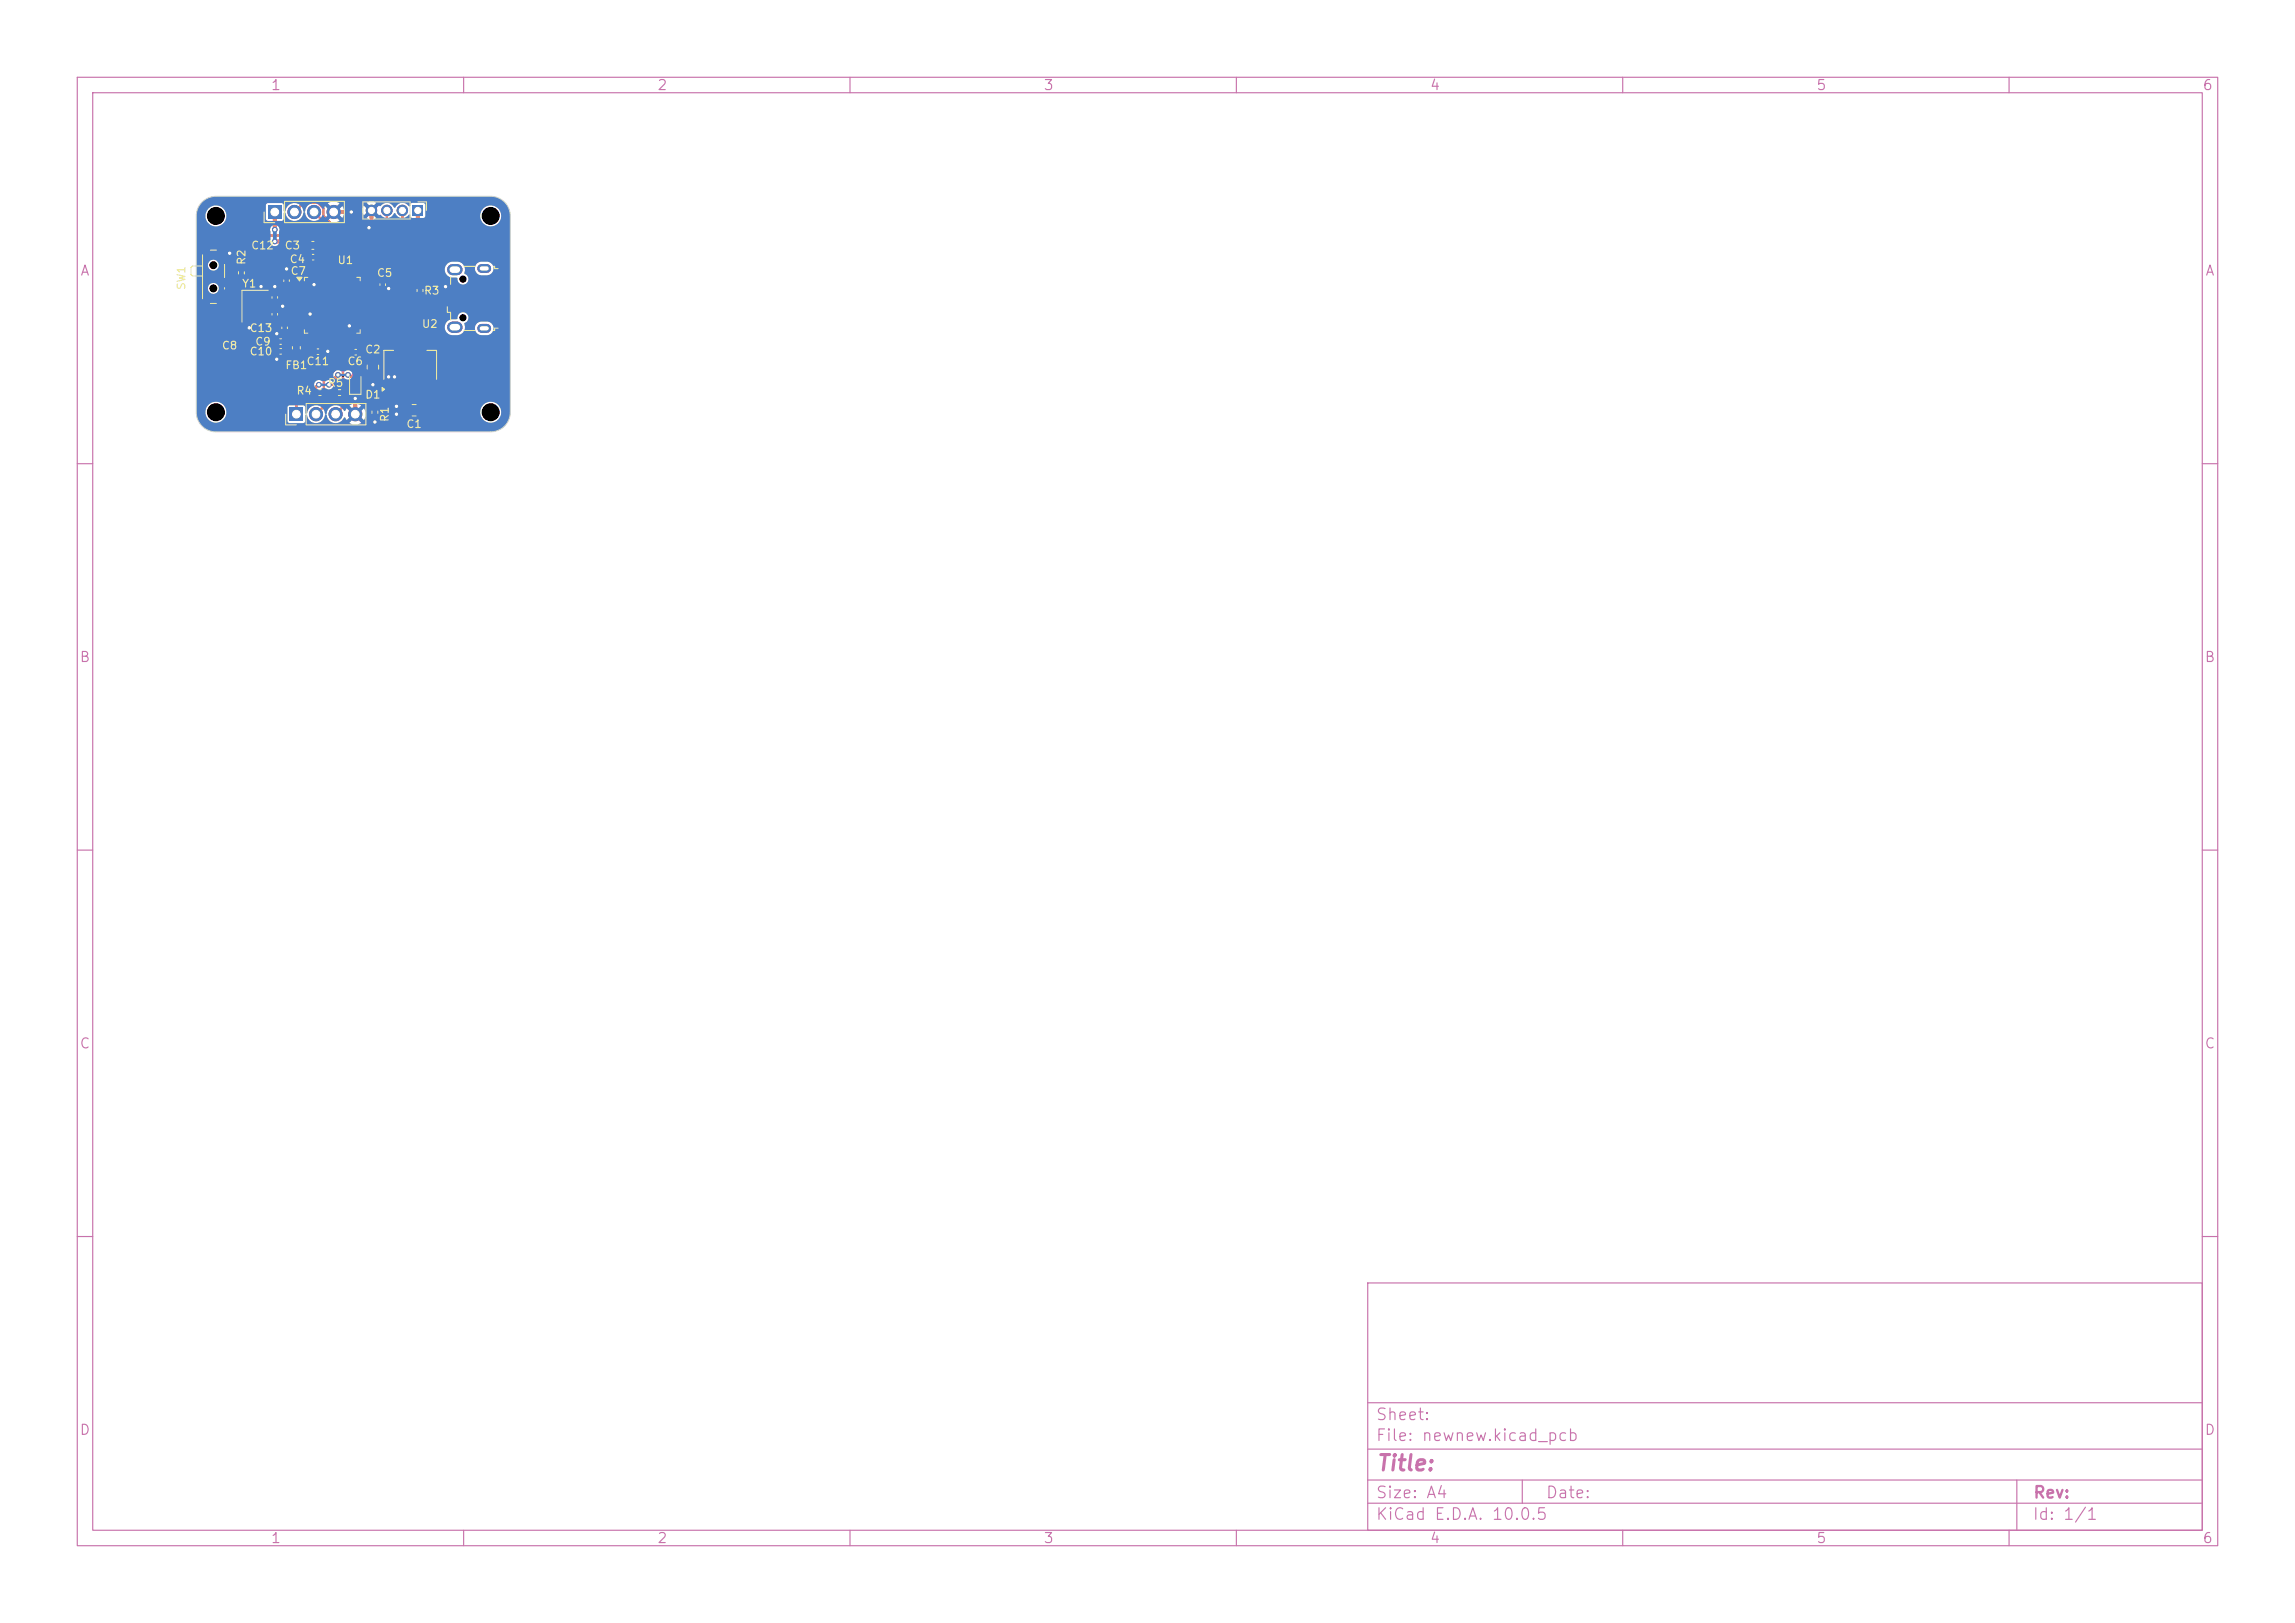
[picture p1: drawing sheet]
<svg xmlns="http://www.w3.org/2000/svg" width="297mm" height="210mm" viewBox="0 0 297 210" stroke-linecap="round" stroke-linejoin="round" font-family="sans-serif">
<defs><g id="words">
<text font-size="2" fill="#c872ab" x="178" y="190.8">Title:</text>
<g font-size="1.5" fill="#c872ab">
<text x="178" y="184.1">Sheet:</text>
<text x="178" y="186.8">File: newnew.kicad_pcb</text>
<text x="178" y="197">KiCad E.D.A. 10.0.5</text>
<text x="178" y="194.2">Size: A4</text>
<text x="200" y="194.2">Date:</text>
<text x="263" y="197">Id: 1/1</text>
<text x="263" y="194.2">Rev:</text>
</g>
<g font-size="1.3" fill="#c872ab">
<text x="35" y="12">1</text>
<text x="85" y="12">2</text>
<text x="135" y="12">3</text>
<text x="185" y="12">4</text>
<text x="235" y="12">5</text>
<text x="285" y="12">6</text>
<text x="10.3" y="36">A</text>
<text x="285.3" y="36">A</text>
<text x="10.2" y="86">B</text>
<text x="285.2" y="86">B</text>
<text x="10.2" y="136">C</text>
<text x="285.2" y="136">C</text>
<text x="10.2" y="186">D</text>
<text x="285.2" y="186">D</text>
<text x="35" y="200">1</text>
<text x="85" y="200">2</text>
<text x="135" y="200">3</text>
<text x="185" y="200">4</text>
<text x="235" y="200">5</text>
<text x="285" y="200">6</text>
</g>
<g font-size="1" fill="#f2eda1">
<text x="32" y="34.4" transform="rotate(-90 32 34.4)">R2</text>
<text x="32.4" y="32.5">C12</text>
<text x="36.8" y="32.5">C3</text>
<text x="37.4" y="34.3">C4</text>
<text x="37.5" y="35.8">C7</text>
<text x="43.6" y="34.4">U1</text>
<text x="24.2" y="37.6" transform="rotate(-90 24.2 37.6)">SW1</text>
<text x="31.3" y="37.4">Y1</text>
<text x="48.7" y="36.1">C5</text>
<text x="54.8" y="38.3">R3</text>
<text x="28.6" y="45.5">C8</text>
<text x="32.2" y="46.2">C10</text>
<text x="32.2" y="43.2">C13</text>
<text x="33" y="45">C9</text>
<text x="39.6" y="47.5">C11</text>
<text x="44.9" y="47.5">C6</text>
<text x="47.2" y="46">C2</text>
<text x="54.5" y="42.7">U2</text>
<text x="36.8" y="48">FB1</text>
<text x="38.3" y="51.3">R4</text>
<text x="42.4" y="50.3">R5</text>
<text x="47.2" y="51.8">D1</text>
<text x="50.5" y="54.7" transform="rotate(-90 50.5 54.7)">R1</text>
<text x="52.5" y="55.6">C1</text>
</g>
</g></defs>
<g fill="none" stroke="#c872ab" stroke-width=".15">
<path d="M10 10h277v190h-277zM12 12h273v186h-273zM60 10v2M110 10v2M160 10v2M210 10v2M260 10v2M10 60h2M285 60h2M10 110h2M285 110h2M10 160h2"/>
<path d="M177 166h108v32h-108zM285 160h2M60 198v2M110 198v2M160 198v2M177 194.5h108M177 191.5h108M177 187.5h108M177 181.5h108M197 191.5v3M210 198v2M260 198v2"/>
<path d="M261 191.5v6.5"/>
</g>
<g fill="#c83434">
<path d="M54.1 36.9h.5v.4h-.5z"/>
<path d="M54.1 37.9h.5v.4h-.5z"/>
<path d="M35.3 38.7h.5v.5h-.5z"/>
<path d="M35.3 37.8h.5v.4h-.5z"/>
<path d="M58.2 39.7h1.2l.1 .4h-1.3z"/>
<path d="M58.2 39.1l1.2-.1 .1 .4-1.3 .1z"/>
<path d="M58.2 38.4h1.2l.1 .4h-1.3z"/>
<path d="M58.2 37.8l1.2-.1 .1 .4-1.3 .1z"/>
<path d="M58.2 37.1h1.2l.1 .4h-1.3z"/>
</g>
<path d="M62.3 34.7h.7M62.3 42.5h.7" fill="none" stroke="#c83434" stroke-width="1.2"/>
<path d="M58.6 34.9h.5M58.6 42.3h.5" fill="none" stroke="#c83434" stroke-width="1.4"/>
<g fill="#c83434">
<path d="M36.6 45.2h.4v.5h-.4z"/>
<path d="M35.6 45.2h.5v.5h-.5z"/>
<path d="M54.1 52.4h.7l.2 .1v1.1l-.1 .2h-.6l-.2-.1-.1-1.1z"/>
<path d="M52.2 52.4h.7l.2 .1v1.1l-.1 .2h-.6l-.2-.1-.1-1.1z"/>
<path d="M36.8 36.6h.6v.4h-.6z"/>
<path d="M36.8 35.6h.6v.5h-.6z"/>
<path d="M35.3 40.9h.5v.5h-.5z"/>
<path d="M35.3 39.9h.5v.5h-.5z"/>
<path d="M31.6 37.9l.2-.1 .9 .1 .1 .2-.1 1.1h-.2h-.9v-.2z"/>
<path d="M31.6 40.1l.2-.1 .9 .1 .1 .2-.1 1.1h-.2h-.9v-.2z"/>
<path d="M33.3 40.1l.2-.1 .9 .1 .1 .2-.1 1.1h-.2h-.9v-.2z"/>
<path d="M33.3 37.9l.2-.1 .9 .1 .1 .2-.1 1.1h-.2h-.9v-.2z"/>
<path d="M40.4 45.2h.5v.6h-.5z"/>
<path d="M41.4 45.2h.5v.6h-.5z"/>
<path d="M38.1 36.6h1.4l.1 .2-.1 .1h-1.3z"/>
<path d="M38.1 37.1h1.4l.1 .2-.1 .1h-1.3z"/>
<path d="M38.1 37.6h1.4l.1 .2-.1 .1h-1.3z"/>
<path d="M38.1 38.1h1.4l.1 .2-.1 .1h-1.3z"/>
<path d="M38.1 38.6h1.4l.1 .2-.1 .1h-1.3z"/>
<path d="M38.1 39.1h1.4l.1 .2-.1 .1h-1.3z"/>
<path d="M38.1 39.6h1.4l.1 .2-.1 .1h-1.3z"/>
<path d="M38.1 40.1h1.4l.1 .2-.1 .1h-1.3z"/>
<path d="M38.1 40.6h1.4l.1 .2-.1 .1h-1.3z"/>
<path d="M38.1 41.1h1.4l.1 .2-.1 .1h-1.3z"/>
<path d="M38.1 41.6h1.4l.1 .2-.1 .1h-1.3z"/>
<path d="M38.1 42.1h1.4l.1 .2-.1 .1h-1.3z"/>
<path d="M40.1 42.9l.3 .1v1.3l-.1 .1-.2-.1z"/>
<path d="M40.6 42.9l.3 .1v1.3l-.1 .1-.2-.1z"/>
<path d="M41.1 42.9l.3 .1v1.3l-.1 .1-.2-.1z"/>
<path d="M41.6 42.9l.3 .1v1.3l-.1 .1-.2-.1z"/>
<path d="M42.1 42.9l.3 .1v1.3l-.1 .1-.2-.1z"/>
<path d="M42.6 42.9l.3 .1v1.3l-.1 .1-.2-.1z"/>
<path d="M43.1 42.9l.3 .1v1.3l-.1 .1-.2-.1z"/>
<path d="M43.6 42.9l.3 .1v1.3l-.1 .1-.2-.1z"/>
<path d="M44.1 42.9l.3 .1v1.3l-.1 .1-.2-.1z"/>
<path d="M44.6 42.9l.3 .1v1.3l-.1 .1-.2-.1z"/>
<path d="M45.1 42.9l.3 .1v1.3l-.1 .1-.2-.1z"/>
<path d="M45.6 42.9l.3 .1v1.3l-.1 .1-.2-.1z"/>
<path d="M46.4 42.1h1.4l.1 .2-.1 .1h-1.3z"/>
<path d="M46.4 41.6h1.4l.1 .2-.1 .1h-1.3z"/>
<path d="M46.4 41.1h1.4l.1 .2-.1 .1h-1.3z"/>
<path d="M46.4 40.6h1.4l.1 .2-.1 .1h-1.3z"/>
<path d="M46.4 40.1h1.4l.1 .2-.1 .1h-1.3z"/>
<path d="M46.4 39.6h1.4l.1 .2-.1 .1h-1.3z"/>
<path d="M46.4 39.1h1.4l.1 .2-.1 .1h-1.3z"/>
<path d="M46.4 38.6h1.4l.1 .2-.1 .1h-1.3z"/>
<path d="M46.4 38.1h1.4l.1 .2-.1 .1h-1.3z"/>
<path d="M46.4 37.6h1.4l.1 .2-.1 .1h-1.3z"/>
<path d="M46.4 37.1h1.4l.1 .2-.1 .1h-1.3z"/>
<path d="M46.4 36.6h1.4l.1 .2-.1 .1h-1.3z"/>
<path d="M45.6 34.6l.3 .1v1.3l-.1 .1-.2-.1z"/>
<path d="M45.1 34.6l.3 .1v1.3l-.1 .1-.2-.1z"/>
<path d="M44.6 34.6l.3 .1v1.3l-.1 .1-.2-.1z"/>
<path d="M44.1 34.6l.3 .1v1.3l-.1 .1-.2-.1z"/>
<path d="M43.6 34.6l.3 .1v1.3l-.1 .1-.2-.1z"/>
<path d="M43.1 34.6l.3 .1v1.3l-.1 .1-.2-.1z"/>
<path d="M42.6 34.6l.3 .1v1.3l-.1 .1-.2-.1z"/>
<path d="M42.1 34.6l.3 .1v1.3l-.1 .1-.2-.1z"/>
<path d="M41.6 34.6l.3 .1v1.3l-.1 .1-.2-.1z"/>
<path d="M41.1 34.6l.3 .1v1.3l-.1 .1-.2-.1z"/>
<path d="M40.6 34.6l.3 .1v1.3l-.1 .1-.2-.1z"/>
<path d="M40.1 34.6l.3 .1v1.3l-.1 .1-.2-.1z"/>
<path d="M36.6 43.9h.4v.6h-.4z"/>
<path d="M35.6 43.9h.5v.6h-.5z"/>
<path d="M28.3 31.7h.8v1h-.8z"/>
<path d="M26.1 31.7h.8v1h-.8z"/>
<path d="M28.3 39h.8v1h-.8z"/>
<path d="M26.1 39h.8v1h-.8z"/>
<path d="M28.6 33.2h1.5v.7h-1.5z"/>
<path d="M28.6 36.2h1.5v.7h-1.5z"/>
<path d="M28.6 37.7h1.5v.7h-1.5z"/>
<path d="M46.3 45.3h.5v.5h-.5z"/>
<path d="M45.3 45.3h.5v.5h-.5z"/>
<path d="M49.3 36.1h.5v.5h-.5z"/>
<path d="M49.3 37.1h.5v.4h-.5z"/>
<path d="M34.7 26.6h1.7v1.7h-1.7z"/>
</g>
<g fill="#c83434" stroke="#c83434" stroke-width=".13">
<circle cx="38.1" cy="27.4" r=".85"/>
<circle cx="40.6" cy="27.4" r=".85"/>
<circle cx="43.2" cy="27.4" r=".85"/>
</g>
<g fill="#c83434">
<path d="M47.6 46.1l.2-.1 1 .1 .2 .2v.6l-.3 .1h-1l-.2-.2z"/>
<path d="M47.6 48l.2-.1 1 .1 .2 .2v.6l-.3 .1h-1l-.2-.2z"/>
<path d="M43.2 50.5h.5v.6h-.5z"/>
<path d="M44.2 50.5h.5v.6h-.5z"/>
<path d="M39.3 31.3h.2h.6l.1 .2-.1 .7h-.2h-.6v-.2z"/>
<path d="M40.9 31.3h.1h.7v.2v.7h-.2h-.6l-.1-.2z"/>
<path d="M39.8 33h.5v.5h-.5z"/>
<path d="M40.8 33h.4v.5h-.4z"/>
<path d="M37.9 43.8h.9v.8h-.9z"/>
<path d="M37.9 45.4h.9v.8h-.9z"/>
<path d="M48.2 52.6h.6v.5h-.6z"/>
<path d="M48.2 53.6h.6v.5h-.6z"/>
<path d="M53.4 26.6h1.3v1.3h-1.3z"/>
</g>
<g fill="#c83434" stroke="#c83434" stroke-width=".13">
<circle cx="52.1" cy="27.2" r=".67"/>
<circle cx="50.1" cy="27.2" r=".67"/>
<circle cx="48.1" cy="27.2" r=".67"/>
</g>
<g fill="#c83434">
<path d="M50.1 49.6l.3-.2h.9l.2 .2v1.4l-.1 .3-1 .1-.3-.2-.1-.2z"/>
<path d="M52.4 49.6l.3-.2h.9l.2 .2v1.4l-.1 .3-1 .1-.3-.2-.1-.2z"/>
<path d="M51.3 43.2l.4-.1 3 .1 .3 .3-.1 1.3-.2 .2-.2 .1-3.1-.1-.2-.2v-.2v-1.1z"/>
<path d="M54.7 49.6l.3-.2h.9l.2 .2v1.4l-.1 .3-1 .1-.3-.2-.1-.2z"/>
<path d="M40.7 50.5h.4v.6h-.4z"/>
<path d="M41.7 50.5h.4v.6h-.4z"/>
<path d="M36.6 42.7h.5v.4h-.5z"/>
<path d="M36.6 41.7h.5v.5h-.5z"/>
<path d="M31 35.6h.5v.4h-.5z"/>
<path d="M31 34.6h.5v.4h-.5z"/>
<path d="M37.5 52.7h1.7v1.7h-1.7z"/>
</g>
<g fill="#c83434" stroke="#c83434" stroke-width=".13">
<circle cx="40.9" cy="53.6" r=".85"/>
<circle cx="43.4" cy="53.6" r=".85"/>
<circle cx="46" cy="53.6" r=".85"/>
</g>
<g fill="#c83434">
<path d="M45.6 49.9h.8v.8h-.8z"/>
<path d="M45.6 48.4h.8v.7h-.8z"/>
</g>
<g fill="#c83434" stroke="#c83434" stroke-width=".13">
<circle cx="45" cy="48.5" r=".3"/>
<circle cx="35.6" cy="31.2" r=".3"/>
<circle cx="41.3" cy="49.8" r=".3"/>
<circle cx="43.7" cy="48.5" r=".3"/>
<circle cx="35.6" cy="29.7" r=".3"/>
<circle cx="42.6" cy="49.8" r=".3"/>
<circle cx="50.3" cy="48.8" r=".3"/>
<circle cx="35.8" cy="43.2" r=".3"/>
<circle cx="35.6" cy="37.1" r=".35"/>
<circle cx="48.3" cy="49.8" r=".3"/>
<circle cx="40.6" cy="36.8" r=".35"/>
<circle cx="37.1" cy="34.8" r=".35"/>
<circle cx="36.6" cy="39.6" r=".3"/>
<circle cx="48.5" cy="54.6" r=".3"/>
<circle cx="32.3" cy="42.4" r=".3"/>
<circle cx="51.1" cy="48.8" r=".3"/>
<circle cx="51.3" cy="52.6" r=".3"/>
<circle cx="47.8" cy="29.5" r=".3"/>
<circle cx="51.3" cy="53.6" r=".3"/>
<circle cx="45.5" cy="27.4" r=".3"/>
<circle cx="57.7" cy="37.1" r=".3"/>
<circle cx="45.2" cy="42.2" r=".35"/>
<circle cx="50.3" cy="37.3" r=".3"/>
<circle cx="42.4" cy="45.5" r=".3"/>
<circle cx="35.8" cy="46.5" r=".3"/>
<circle cx="46" cy="51.6" r=".3"/>
<circle cx="29.7" cy="32.8" r=".35"/>
<circle cx="33.8" cy="37.1" r=".3"/>
<circle cx="40.1" cy="40.6" r=".35"/>
</g>
<g fill="none" stroke="#c83434" stroke-width=".3">
<path d="M31.2 35.1v-3.3l1.3-1.3h9.2l.5 .6v4.2M31.2 35.1h.1M31.2 35.8v.3l-.5 .5h-1.3M32.2 38.5l1 1.1h1.8l.8-.8h3M37.1 36.8h-.3l-.4-.4h-3.7l-.2 .2h-.5l-1.5 1.5h-1.1l.3 .3v6.1l6.6 6.6h2.1M37.1 36.8h1.7M37.1 36.8h.1M38.1 27.4l1.2-1.2h1.8l.7 .7v1l1.6 1.6v4.8l-.2 .2v.8M38.8 39.8h1.4l.7 .6v1.3l-1.5 1.5v1.5l.8 .8h.5M38.8 39.3h-.8l-1.9 1.8h-.5M40 33.3v.6l.3 .3v1.1M40.6 27.4l1.6 1.6v.5l.7 .7v3.9l-.1 .2v1"/>
<path d="M41 33.3v.6l-.3 .3v2.5l-.1 .1M47.2 37.3h2.3h.8M49.5 36.4h-1.9l-.4 .4M50.1 27.2v2.2l-4.4 4.4v1.5M50.2 35.7l1.4 1.4h2.8M52.1 27.2v3.2l-6 6v1.1l.2 .3h.9M57.7 37.1l.2 .2h.9M33.9 40.7l.5 .6h1.2M36.8 45.5l.3 .3h1.3v7.8M38.8 40.8h-.8l-.2 .2v1.3l-.7 .6h-.3v1.3h1.6M40.1 40.6l-.4-.3h-1.9l-1 .9v.7M40.8 45.5h.1"/>
<path d="M41.3 49.8h-.2l-.2 .2v.8M42.6 49.8h.8M43.7 48.5l-.3 .3v2M44.2 43.7v.8l-.2 .3v.4l-.6 .5v2.1l-1.5 1.5v3.3l-1 1M44.7 43.7v3.8l-.3 .3v4.8l-1 1M45.2 42.2l.1 3.1 .3 .3M45.7 43.7l.8 .7v1.7l.4 .4M46 50.3h1l1.5 1.5v1M46.9 46.5l-.9 1v1.2h-.7l-.3-.2M46.9 46.5h1.4"/>
</g>
<g fill="none" stroke="#c83434" stroke-width=".5">
<path d="M29.7 32.8l.3 .2v.3l-.3 .3h-.3M33.8 37.1l.1 .1v1.3M35.6 27.4v2.3M35.6 37.1v.9M35.6 31.2h3.6l.5 .6v1.1l.3 .4M36.6 39.6l-.6 .6h-.4M37.1 34.8v1M41.3 31.8v1.2l-.3 .3M43.2 27.4h2.3M48.1 27.2v1.9l-.3 .4M54.1 27.2v4.6l-4.6 4.6M32.2 40.7v1.6l.1 .1"/>
<path d="M35.8 43.2v1M35.8 45.5v1M42.4 45.5h-.8M46 51.6v2M48.5 53.8v.8"/>
</g>
<path d="M47.2 38.3h10.7l.2 .2h.6l.1 .1M47.2 38.8l10.5-.1 .4 .4h.6l.1 .2" fill="none" stroke="#c83434" stroke-width=".2"/>
<g fill="#c83434">
<path d="M47.3 43v-.1a80.3 80.3 0 0 1 8 0l.1 .1v1.9l-1.3 1.3v4.8l-.6 .6h-1.1l-.3-.3v-3.8h-2.8h-2l-.1-.1z"/>
<path d="M47.3 47.9l1.9-.1 .1 .1v.4h1.8l.7 .7v2.8l1.3 .1 .4 .3v1.9h-2.7v-1.3l-.3-.2-.3-.1-.9-.9v-.8l-.5-.5-.8-.1-.7-.6z"/>
</g>
<path d="M62.3 34.7h.7M62.3 42.5h.7" fill="none" stroke="#4d7fc4" stroke-width="1.2"/>
<path d="M58.6 34.9h.5M58.6 42.3h.5" fill="none" stroke="#4d7fc4" stroke-width="1.4"/>
<path d="M34.7 26.6h1.7v1.7h-1.7z" fill="#4d7fc4"/>
<g fill="#4d7fc4" stroke="#4d7fc4" stroke-width=".13">
<circle cx="38.1" cy="27.4" r=".85"/>
<circle cx="40.6" cy="27.4" r=".85"/>
<circle cx="43.2" cy="27.4" r=".85"/>
</g>
<path d="M53.4 26.6h1.3v1.3h-1.3z" fill="#4d7fc4"/>
<g fill="#4d7fc4" stroke="#4d7fc4" stroke-width=".13">
<circle cx="52.1" cy="27.2" r=".67"/>
<circle cx="50.1" cy="27.2" r=".67"/>
<circle cx="48.1" cy="27.2" r=".67"/>
</g>
<path d="M37.5 52.7h1.7v1.7h-1.7z" fill="#4d7fc4"/>
<g fill="#4d7fc4" stroke="#4d7fc4" stroke-width=".13">
<circle cx="40.9" cy="53.6" r=".85"/>
<circle cx="43.4" cy="53.6" r=".85"/>
<circle cx="46" cy="53.6" r=".85"/>
<circle cx="45" cy="48.5" r=".3"/>
<circle cx="35.6" cy="31.2" r=".3"/>
<circle cx="41.3" cy="49.8" r=".3"/>
<circle cx="43.7" cy="48.5" r=".3"/>
<circle cx="35.6" cy="29.7" r=".3"/>
<circle cx="42.6" cy="49.8" r=".3"/>
<circle cx="50.3" cy="48.8" r=".3"/>
<circle cx="35.8" cy="43.2" r=".3"/>
<circle cx="35.6" cy="37.1" r=".35"/>
<circle cx="48.3" cy="49.8" r=".3"/>
<circle cx="40.6" cy="36.8" r=".35"/>
<circle cx="37.1" cy="34.8" r=".35"/>
<circle cx="36.6" cy="39.6" r=".3"/>
<circle cx="48.5" cy="54.6" r=".3"/>
<circle cx="32.3" cy="42.4" r=".3"/>
<circle cx="51.1" cy="48.8" r=".3"/>
<circle cx="51.3" cy="52.6" r=".3"/>
<circle cx="47.8" cy="29.5" r=".3"/>
<circle cx="51.3" cy="53.6" r=".3"/>
<circle cx="45.5" cy="27.4" r=".3"/>
<circle cx="57.7" cy="37.1" r=".3"/>
<circle cx="45.2" cy="42.2" r=".35"/>
<circle cx="50.3" cy="37.3" r=".3"/>
<circle cx="42.4" cy="45.5" r=".3"/>
<circle cx="35.8" cy="46.5" r=".3"/>
<circle cx="46" cy="51.6" r=".3"/>
<circle cx="29.7" cy="32.8" r=".35"/>
<circle cx="33.8" cy="37.1" r=".3"/>
<circle cx="40.1" cy="40.6" r=".35"/>
</g>
<path d="M41.3 49.8h1.3M43.7 48.5h1.3" fill="none" stroke="#4d7fc4" stroke-width=".3"/>
<path d="M35.6 29.7v1.5" fill="none" stroke="#4d7fc4" stroke-width=".5"/>
<path d="M26.1 26.1l.7-.5 1.1-.2h35.6l.8 .1 .6 .3 .4 .3 .5 .7 .2 1.1v25.4l-.1 .9a2.53 2.53 0 0 1-1.5 1.5l-.9 .2h-35.6l-.8-.2a2.53 2.53 0 0 1-1.4-1.3l-.2-.5-.1-.7h1.2a1.35 1.35 0 0 0 1.6 1.5 1.35 1.35 0 0 0 .9-2h8.1v1.8l.3 .2h1.9l.1-.2v-.8h.2a1.18 1.18 0 0 0 1.2 1 1.18 1.18 0 0 0 1.2-1.1h.1l.1 .1a1.17 1.17 0 0 0 1 1 1.17 1.17 0 0 0 1.2-.7h.2l.2 .4 .6-.7 .2 .3 .1 .1-.6 .6a1.33 1.33 0 0 0 1.5 0l-.6-.6 .2-.1 .2-.3 .6 .7 .2-.5v-.7h14.8a1.35 1.35 0 0 0 1.9 1.4 1.35 1.35 0 0 0 .4-2.3 1.35 1.35 0 0 0-2.2 .7l-.1 .2h-14.8l-.2-.4-.6 .7-.2-.3-.2-.1 .6-.6a1.33 1.33 0 0 0-1.5 0l.6 .6-.1 .1-.2 .3-.6-.7-.2 .3a.18 .18 0 0 1-.2 0 .18 .18 0 0 1-.1-.1 1.17 1.17 0 0 0-1.3-.5 1.17 1.17 0 0 0-.8 1l-.2 .1a1.35 1.35 0 0 0-1.3-1.2 1.2 1.2 0 0 0-1.1 1.1h-.2v-.8l-.3-.3h-1.8l-.2 .3h-8.1a1.35 1.35 0 0 0-1.4-.7 1.35 1.35 0 0 0-1.1 1.2h-1.2v-3.5h15.3v.2a.64 .64 0 0 0 1 .3l.5 .1a.61 .61 0 0 0 .8-.1 .61 .61 0 0 0 0-.9 .61 .61 0 0 0-.9 0h-.5a.61 .61 0 0 0-.9 .4h-15.3v-1.3h17.7v.2a.64 .64 0 0 0 1.1 .4h.5a.61 .61 0 0 0 .8-.1 .61 .61 0 0 0-.1-.9 .61 .61 0 0 0-.8 .1l-.5-.1a.61 .61 0 0 0-1 .4h-17.7v-6.2h32.2v.4l.3 .5a1.61 1.61 0 0 0 1.5 .2l.5-.3 .3-.6h1.3a.88 .88 0 0 0 .8 1 1.48 1.48 0 0 0 1.2-.2 .88 .88 0 0 0 .3-1 .88 .88 0 0 0-.7-.6h-.8l-.4 .1-.2 .2-.2 .5h-1.3l-.1-.5a.73 .73 0 0 0 .5-1 .73 .73 0 0 0-1.1-.3l-.2 .2-.1 .5h-.7l-.4 .1-.3 .3-.2 .5h-32.2v-4.8h1.5a.7 .7 0 0 0 1.1 .5 .7 .7 0 0 0 0-1.2 .7 .7 0 0 0-1.1 .5v.2h-1.5v-3h1.5a.7 .7 0 0 0 .5 .6 .7 .7 0 0 0 .7-.2h29.5v.2a1.03 1.03 0 0 0 .9 .9h.7a.77 .77 0 0 0 .3 .8 .77 .77 0 0 0 .9 0 .73 .73 0 0 0-.3-1.3v-.7h1.4v.1a.88 .88 0 0 0 .8 .8 1.48 1.48 0 0 0 1.2-.2 .88 .88 0 0 0 .3-.9 .88 .88 0 0 0-.7-.6h-.8l-.4 .1-.3 .3-.1 .4h-1.4l-.3-.6a1.61 1.61 0 0 0-1.5-.2l-.5 .3-.2 .6h-29.4a.7 .7 0 0 0-.4-1.2 .7 .7 0 0 0-.9 .8h-1.5v-4.8h9.6v1.4a.61 .61 0 0 0 .6 .8 .61 .61 0 0 0 .5-.8v-1.1a.61 .61 0 0 0-.4-.8 .61 .61 0 0 0-.7 .5h-9.6v-1.8h1.2v.2a1.35 1.35 0 0 0 2 1.1 1.35 1.35 0 0 0 0-2.3 1.35 1.35 0 0 0-2 1h-1.2l.1-.7 .3-.6h8.6v1.9l.3 .2 1.9-.1 .1-.1v-.9h.2l.1 .1a1.17 1.17 0 0 0 1.2 1 1.17 1.17 0 0 0 1.1-1.1l.1-.1 .1 .1a1.17 1.17 0 0 0 1 1.1 1.17 1.17 0 0 0 1.2-.7h.2l.2 .3 .6-.6 .2 .2 .2 .1-.7 .6a1.33 1.33 0 0 0 1.5 0l-.6-.6 .2-.1 .2-.2 .6 .6 .2-.5v-.6h2.4l.2 .8 .6-.6 .1 .3h.2l-.6 .6a1.17 1.17 0 0 0 1.3 0l-.6-.6h.2l.2-.3 .6 .6 .2-.1a1 1 0 0 0 1.7-.2h.1a1.01 1.01 0 0 0 1.8 .1l.2 .1v.3l.3 .1h1.4l.2-.1v-.3h7.1a1.35 1.35 0 0 0 1.9 1.4 1.35 1.35 0 0 0 .4-2.3 1.35 1.35 0 0 0-2.2 .7l-.1 .2h-7.1v-1.3l-.1-.2h-1.6l-.2 .1v.3h-.2a.99 .99 0 0 0-1.8 .2h-.1a1.06 1.06 0 0 0-1.8-.2l-.1-.1-.6 .6-.2-.3-.2-.1 .6-.6a1.17 1.17 0 0 0-1.3 0l.6 .6-.2 .1-.1 .3-.6-.6-.2 .5h-2.4l-.2-.4-.6 .6-.2-.3-.2-.1 .6-.6a1.34 1.34 0 0 0-1.5 0l.7 .6-.2 .1-.2 .3-.6-.6-.2 .2a.21 .21 0 0 1-.2 .1 .21 .21 0 0 1-.1-.2 1.17 1.17 0 0 0-1.3-.5 1.17 1.17 0 0 0-.8 1.1h-.2a1.35 1.35 0 0 0-1.3-1.1 1.2 1.2 0 0 0-1.1 1.1h-.2v-.9l-.2-.2h-1.9l-.2 .2h-8.6z" fill="#4d7fc4"/>
<g fill="none" stroke="#f2eda1" stroke-width=".13">
<path d="M34.7 37.6h-3.4v4.1M35.2 38.4v.2M35.9 38.4v.2M36.7 36.2v.2M37.4 36.2v.2M38.4 35.9h.7l-.4 .4zM39.8 35.9h-.4v.4M46.2 35.9h.4v.4M54 37.4v.3M54.7 37.4v.3M57.9 39.7v.7h.4v1M58.3 35.8v1"/>
<path d="M60.1 34.5h1.4M63.9 34.5h.1v.3h.5M35.2 40.6v.2M35.9 40.6v.2M36.2 45.1h.2M36.2 45.8h.2M39.4 42.7v.4h.4M41 45.1h.3M41 45.9h.3M46.6 42.7v.4h-.4M53.3 52.4h.6M53.3 53.8h.6"/>
<path d="M60.1 42.8h1.4M64.5 42.5h-.5v.3h-.1"/>
</g>
<path d="M38.4 35.9h.7l-.4 .4z" fill="#f2eda1"/>
<g fill="none" stroke="#f2eda1" stroke-width=".13">
<path d="M26.2 34.4h-1.3l-.2 .2v.9l.2 .2h1.3M26.2 33v5.7M27.2 39.3h.8M27.2 32.4h.8M29.1 34.2v1.7M29.1 37.2v.2M34.2 27.4v1.4h1.4M36.8 26.1h7.8v2.7h-7.8zM40.4 31.2h.2M40.4 32.3h.2M40.4 32.9h.2M40.4 33.6h.2"/>
<path d="M47 26.1h6.1v2.2h-6.1zM49.2 36.7v.2M49.9 36.7v.2M54.1 26.1h1.1v1.1M36.2 43.8h.2M36.2 44.6h.2M37.8 44.8v.4M38.9 44.8v.4M43.8 50.4h.3M43.8 51.2h.3M45.9 45.2h.2M45.9 45.9h.2"/>
<path d="M47.5 47.2v.6M48.1 53.2v.3M48.9 53.2v.3M49 47.2v.6M49.4 50.1l.4 .3-.4 .2zM50.9 45.3h-1.2v3.8M55.2 45.3h1.3v3.8"/>
</g>
<path d="M49.4 50.1l.4 .3-.4 .2z" fill="#f2eda1"/>
<path d="M30.9 35.2v.3M31.6 35.2v.3M36.5 42.3v.2M37 53.6v1.4h1.4M37.2 42.3v.2M39.6 52.2h7.8v2.8h-7.8zM41.2 50.4h.4M41.2 51.2h.4M45.2 48.7v2.3h1.5v-2.3" fill="none" stroke="#f2eda1" stroke-width=".13"/>
<path d="M26.1 26.1a2.54 2.54 0 0 1 1.8-.7h35.6a2.54 2.54 0 0 1 2.5 2.5v25.4a2.54 2.54 0 0 1-2.5 2.6h-35.6a2.54 2.54 0 0 1-2.5-2.6v-25.4a2.54 2.54 0 0 1 .7-1.8z" fill="none" stroke="#d0d2cd" stroke-width=".13"/>
<g fill="#fff" stroke="#fff" stroke-width=".13">
<circle cx="45" cy="48.5" r=".15"/>
<circle cx="35.6" cy="31.2" r=".15"/>
<circle cx="41.3" cy="49.8" r=".15"/>
<circle cx="43.7" cy="48.5" r=".15"/>
<circle cx="35.6" cy="29.7" r=".15"/>
<circle cx="42.6" cy="49.8" r=".15"/>
<circle cx="50.3" cy="48.8" r=".15"/>
<circle cx="35.8" cy="43.2" r=".15"/>
<circle cx="35.6" cy="37.1" r=".15"/>
<circle cx="48.3" cy="49.8" r=".15"/>
<circle cx="40.6" cy="36.8" r=".15"/>
<circle cx="37.1" cy="34.8" r=".15"/>
<circle cx="36.6" cy="39.6" r=".15"/>
<circle cx="48.5" cy="54.6" r=".15"/>
<circle cx="32.3" cy="42.4" r=".15"/>
<circle cx="51.1" cy="48.8" r=".15"/>
<circle cx="51.3" cy="52.6" r=".15"/>
<circle cx="47.8" cy="29.5" r=".15"/>
<circle cx="51.3" cy="53.6" r=".15"/>
<circle cx="45.5" cy="27.4" r=".15"/>
<circle cx="57.7" cy="37.1" r=".15"/>
<circle cx="45.2" cy="42.2" r=".15"/>
<circle cx="50.3" cy="37.3" r=".15"/>
<circle cx="42.4" cy="45.5" r=".15"/>
<circle cx="35.8" cy="46.5" r=".15"/>
<circle cx="46" cy="51.6" r=".15"/>
<circle cx="29.7" cy="32.8" r=".15"/>
<circle cx="33.8" cy="37.1" r=".15"/>
<circle cx="40.1" cy="40.6" r=".15"/>
<circle cx="35.6" cy="27.4" r=".5"/>
<circle cx="38.1" cy="27.4" r=".5"/>
<circle cx="40.6" cy="27.4" r=".5"/>
<circle cx="43.2" cy="27.4" r=".5"/>
<circle cx="54.1" cy="27.2" r=".4"/>
<circle cx="52.1" cy="27.2" r=".4"/>
<circle cx="50.1" cy="27.2" r=".4"/>
<circle cx="48.1" cy="27.2" r=".4"/>
<circle cx="38.4" cy="53.6" r=".5"/>
<circle cx="40.9" cy="53.6" r=".5"/>
<circle cx="43.4" cy="53.6" r=".5"/>
<circle cx="46" cy="53.6" r=".5"/>
</g>
<g fill="#000" stroke="#000" stroke-width=".13">
<circle cx="27.6" cy="37.3" r=".45"/>
<circle cx="27.6" cy="34.3" r=".45"/>
<circle cx="27.9" cy="27.9" r="1.1"/>
<circle cx="59.9" cy="36.1" r=".4"/>
<circle cx="63.5" cy="27.9" r="1.1"/>
<circle cx="27.9" cy="53.3" r="1.1"/>
<circle cx="59.9" cy="41.1" r=".4"/>
<circle cx="63.5" cy="53.3" r="1.1"/>
</g>
<path d="M62.3 34.7h.7M62.3 42.5h.7" fill="none" stroke="#fff" stroke-width=".55"/>
<path d="M58.6 34.9h.5M58.6 42.3h.5" fill="none" stroke="#fff" stroke-width=".85"/>
<use href="#words"/>
</svg>
